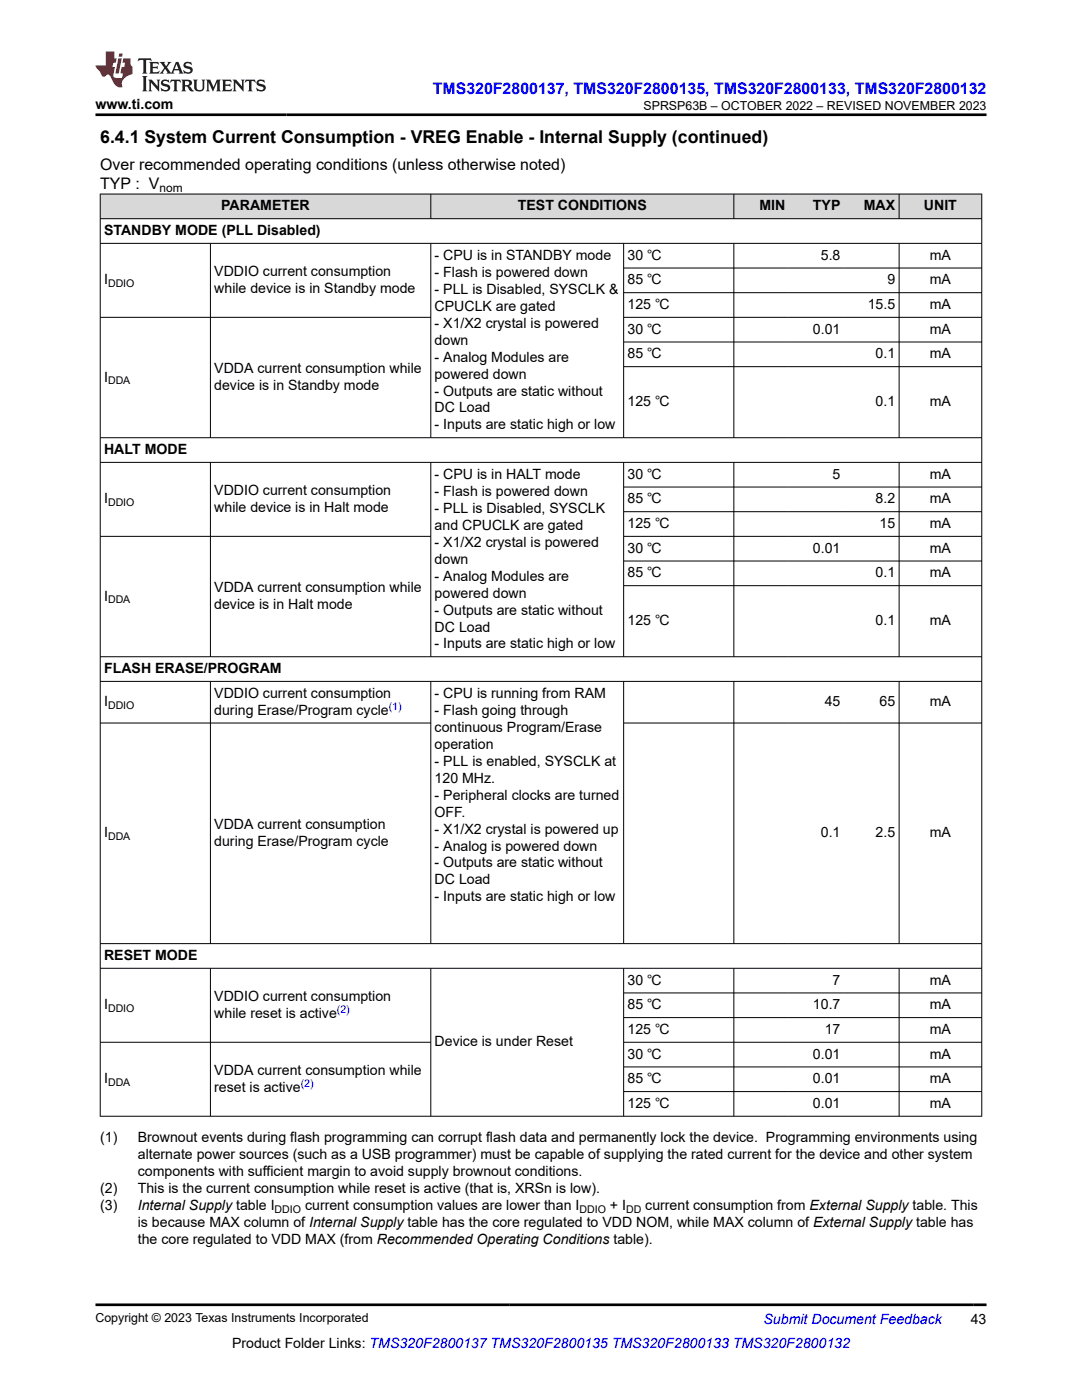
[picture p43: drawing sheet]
<svg xmlns="http://www.w3.org/2000/svg" width="216mm" height="279mm" viewBox="0 0 216 279" stroke-linecap="round" stroke-linejoin="round" font-family="sans-serif">
<defs><g id="words">
<text font-size="3.5" x="20" y="28.5">6.4.1 System Current Consumption - VREG Enable - Internal Supply (continued)</text>
<text font-size="3.2" fill="#00f" x="86.4" y="18.7">TMS320F2800137, TMS320F2800135, TMS320F2800133, TMS320F2800132</text>
<g font-size="3.2">
<text x="20" y="33.9">Over recommended operating conditions (unless otherwise noted)</text>
<text x="20" y="37.7">TYP : V</text>
</g>
<g font-size="2.8">
<text x="19" y="21.8">www.ti.com</text>
<text x="44.1" y="42">PARAMETER</text>
<text x="103.3" y="42">TEST CONDITIONS</text>
<text x="151.5" y="42">MIN</text>
<text x="162.2" y="42">TYP</text>
<text x="172.4" y="42">MAX</text>
<text x="184.4" y="42">UNIT</text>
<text x="20.8" y="46.9">STANDBY MODE (PLL Disabled)</text>
<text x="86.7" y="51.8">- CPU is in STANDBY mode</text>
<text x="125.2" y="51.8">30 ℃</text>
<text x="163.8" y="51.8">5.8</text>
<text x="185.5" y="51.8">mA</text>
<text x="20.8" y="56.8">I</text>
<text x="42.8" y="55.1">VDDIO current consumption</text>
<text x="42.8" y="58.5">while device is in Standby mode</text>
<text x="86.7" y="55.2">- Flash is powered down</text>
<text x="86.7" y="58.6">- PLL is Disabled, SYSCLK &amp;</text>
<text x="125.2" y="56.8">85 ℃</text>
<text x="177.1" y="56.8">9</text>
<text x="185.5" y="56.8">mA</text>
<text x="86.7" y="62">CPUCLK are gated</text>
<text x="86.7" y="65.4">- X1/X2 crystal is powered</text>
<text x="125.2" y="61.7">125 ℃</text>
<text x="173.1" y="61.7">15.5</text>
<text x="185.5" y="61.7">mA</text>
<text x="86.7" y="68.8">down</text>
<text x="125.2" y="66.6">30 ℃</text>
<text x="125.2" y="71.5">85 ℃</text>
<text x="162.2" y="66.6">0.01</text>
<text x="174.7" y="71.5">0.1</text>
<text x="185.5" y="66.6">mA</text>
<text x="185.5" y="71.5">mA</text>
<text x="20.8" y="76.2">I</text>
<text x="42.8" y="74.5">VDDA current consumption while</text>
<text x="42.8" y="77.9">device is in Standby mode</text>
<text x="86.7" y="72.2">- Analog Modules are</text>
<text x="86.7" y="75.5">powered down</text>
<text x="86.7" y="78.9">- Outputs are static without</text>
<text x="86.7" y="82.3">DC Load</text>
<text x="125.2" y="81.1">125 ℃</text>
<text x="174.7" y="81.1">0.1</text>
<text x="185.5" y="81.1">mA</text>
<text x="86.7" y="85.7">- Inputs are static high or low</text>
<text x="20.8" y="90.6">HALT MODE</text>
<text x="86.7" y="95.6">- CPU is in HALT mode</text>
<text x="125.2" y="95.6">30 ℃</text>
<text x="166.1" y="95.6">5</text>
<text x="185.5" y="95.6">mA</text>
<text x="20.8" y="100.5">I</text>
<text x="42.8" y="98.8">VDDIO current consumption</text>
<text x="86.7" y="98.9">- Flash is powered down</text>
<text x="125.2" y="100.5">85 ℃</text>
<text x="174.7" y="100.5">8.2</text>
<text x="185.5" y="100.5">mA</text>
<text x="42.8" y="102.2">while device is in Halt mode</text>
<text x="86.7" y="102.3">- PLL is Disabled, SYSCLK</text>
<text x="86.7" y="105.7">and CPUCLK are gated</text>
<text x="125.2" y="105.4">125 ℃</text>
<text x="175.5" y="105.4">15</text>
<text x="185.5" y="105.4">mA</text>
<text x="86.7" y="109.1">- X1/X2 crystal is powered</text>
<text x="86.7" y="112.5">down</text>
<text x="125.2" y="110.3">30 ℃</text>
<text x="162.2" y="110.3">0.01</text>
<text x="185.5" y="110.3">mA</text>
<text x="20.8" y="119.9">I</text>
<text x="42.8" y="118.2">VDDA current consumption while</text>
<text x="86.7" y="115.9">- Analog Modules are</text>
<text x="86.7" y="119.3">powered down</text>
<text x="125.2" y="115.2">85 ℃</text>
<text x="174.7" y="115.2">0.1</text>
<text x="185.5" y="115.2">mA</text>
<text x="42.8" y="121.6">device is in Halt mode</text>
<text x="86.7" y="122.6">- Outputs are static without</text>
<text x="125.2" y="124.8">125 ℃</text>
<text x="174.7" y="124.8">0.1</text>
<text x="185.5" y="124.8">mA</text>
<text x="86.7" y="126">DC Load</text>
<text x="86.7" y="129.4">- Inputs are static high or low</text>
<text x="20.8" y="134.3">FLASH ERASE/PROGRAM</text>
<text x="20.8" y="141">I</text>
<text x="42.8" y="139.3">VDDIO current consumption</text>
<text x="42.8" y="142.6">during Erase/Program cycle</text>
<text x="86.7" y="139.3">- CPU is running from RAM</text>
<text x="86.7" y="142.6">- Flash going through</text>
<text x="164.6" y="141">45</text>
<text x="175.5" y="141">65</text>
<text x="185.5" y="141">mA</text>
<text x="86.7" y="146">continuous Program/Erase</text>
<text x="86.7" y="149.4">operation</text>
<text x="86.7" y="152.8">- PLL is enabled, SYSCLK at</text>
<text x="86.7" y="156.2">120 MHz.</text>
<text x="86.7" y="159.6">- Peripheral clocks are turned</text>
<text x="20.8" y="167.1">I</text>
<text x="42.8" y="165.4">VDDA current consumption</text>
<text x="86.7" y="163">OFF.</text>
<text x="86.7" y="166.4">- X1/X2 crystal is powered up</text>
<text x="163.8" y="167.1">0.1</text>
<text x="174.7" y="167.1">2.5</text>
<text x="185.5" y="167.1">mA</text>
<text x="42.8" y="168.8">during Erase/Program cycle</text>
<text x="86.7" y="169.7">- Analog is powered down</text>
<text x="86.7" y="173.1">- Outputs are static without</text>
<text x="86.7" y="176.5">DC Load</text>
<text x="86.7" y="179.9">- Inputs are static high or low</text>
<text x="20.8" y="191.6">RESET MODE</text>
<text x="125.2" y="196.5">30 ℃</text>
<text x="166.1" y="196.5">7</text>
<text x="185.5" y="196.5">mA</text>
<text x="20.8" y="201.4">I</text>
<text x="42.8" y="199.7">VDDIO current consumption</text>
<text x="42.8" y="203.1">while reset is active</text>
<text x="125.2" y="201.4">85 ℃</text>
<text x="162.2" y="201.4">10.7</text>
<text x="185.5" y="201.4">mA</text>
<text x="86.7" y="208.8">Device is under Reset</text>
<text x="125.2" y="206.4">125 ℃</text>
<text x="164.6" y="206.4">17</text>
<text x="185.5" y="206.4">mA</text>
<text x="42.8" y="214.5">VDDA current consumption while</text>
<text x="125.2" y="211.3">30 ℃</text>
<text x="162.2" y="211.3">0.01</text>
<text x="185.5" y="211.3">mA</text>
<text x="20.8" y="216.2">I</text>
<text x="42.8" y="217.9">reset is active</text>
<text x="125.2" y="216.2">85 ℃</text>
<text x="125.2" y="221.1">125 ℃</text>
<text x="162.2" y="216.2">0.01</text>
<text x="162.2" y="221.1">0.01</text>
<text x="185.5" y="216.2">mA</text>
<text x="185.5" y="221.1">mA</text>
<text x="20" y="227.9">(1)</text>
<text x="27.5" y="227.9">Brownout events during flash programming can corrupt flash data and permanently lock the device. Programming environments using</text>
<text x="27.5" y="231.3">alternate power sources (such as a USB programmer) must be capable of supplying the rated current for the device and other system</text>
<text x="20" y="238.1">(2)</text>
<text x="27.5" y="234.7">components with sufficient margin to avoid supply brownout conditions.</text>
<text x="27.5" y="238.1">This is the current consumption while reset is active (that is, XRSn is low).</text>
<text x="20" y="241.5">(3)</text>
<text x="27.5" y="241.5">Internal Supply table I</text>
<text x="27.5" y="244.9">is because MAX column of Internal Supply table has the core regulated to VDD NOM, while MAX column of External Supply table has</text>
<text x="60.9" y="241.5">current consumption values are lower than I</text>
<text x="121.7" y="241.5">+ I</text>
<text x="128.8" y="241.5">current consumption from External Supply table. This</text>
<text x="27.5" y="248.2">the core regulated to VDD MAX (from Recommended Operating Conditions table).</text>
<text x="46.3" y="269">Product Folder Links: TMS320F2800137 TMS320F2800135 TMS320F2800133 TMS320F2800132</text>
<text x="193.7" y="264.2">43</text>
</g>
<text font-size="2.8" fill="#00f" x="152.4" y="264.2">Submit Document Feedback</text>
<g font-size="2.5">
<text x="128.4" y="21.9">SPRSP63B – OCTOBER 2022 – REVISED NOVEMBER 2023</text>
<text x="19" y="263.9">Copyright © 2023 Texas Instruments Incorporated</text>
</g>
<text font-size="2.4" x="31.8" y="38.3">nom</text>
<g font-size="2.1">
<text x="21.6" y="57.3">DDIO</text>
<text x="21.6" y="76.7">DDA</text>
<text x="21.6" y="101">DDIO</text>
<text x="21.6" y="120.4">DDA</text>
<text x="21.6" y="141.5">DDIO</text>
<text x="21.6" y="167.7">DDA</text>
<text x="21.6" y="202">DDIO</text>
<text x="21.6" y="216.8">DDA</text>
<text x="54.8" y="242">DDIO</text>
<text x="115.6" y="242">DDIO</text>
<text x="124.9" y="242">DD</text>
</g>
<g font-size="2.1" fill="#00f">
<text x="77.6" y="141.7">(1)</text>
<text x="67.2" y="202.2">(2)</text>
<text x="60" y="217">(2)</text>
</g>
</g></defs>
<g fill="#d8d8d8">
<path d="M20 38.7h175.9v4.9h-175.9z" fill-rule="evenodd"/>
<path d="M20.1 38.8h65.8v4.8h-65.8z" fill-rule="evenodd"/>
<path d="M86 38.8h60.4v4.8h-60.4z" fill-rule="evenodd"/>
<path d="M146.5 38.8h10.9v4.8h-10.9z" fill-rule="evenodd"/>
<path d="M157.4 38.8h11v4.8h-11z" fill-rule="evenodd"/>
<path d="M168.4 38.8h10.9v4.8h-10.9z" fill-rule="evenodd"/>
<path d="M179.5 38.8h16.3v4.8h-16.3z" fill-rule="evenodd"/>
</g>
<g fill="none" stroke="#000" stroke-width=".2">
<path d="M19.9 38.7h176.1M20 38.7v184.1M86 38.7v5M146.4 38.7v5M179.4 38.7v5M195.9 38.7v184.1M19.9 43.6h176.1M19.9 48.6h176.1M42 48.6v38.8M86 48.6v38.8M124.4 48.6v38.8M124.4 53.5h71.6"/>
<path d="M124.4 58.4h71.6M146.4 48.6v38.8M179.4 48.6v38.8M19.9 63.3h66.1M124.4 63.3h71.6M124.4 68.3h71.6M124.4 73.2h71.6M19.9 92.3h176.1M42 92.3v38.8M86 92.3v38.8M124.4 92.3v38.8M124.4 97.2h71.6"/>
<path d="M146.4 92.3v38.8M179.4 92.3v38.8M196 87.4h-176.1M19.9 107h66.1M124.4 107h71.6M124.4 102.1h71.6M124.4 112h71.6M124.4 116.9h71.6M19.9 131.1h176.1M19.9 136h176.1M42 136v52.4M86 136v52.4"/>
<path d="M124.4 136v52.4M146.4 136v52.4M179.4 136v52.4M19.9 144.3h66.1M124.4 144.3h71.6M19.9 188.3h176.1M19.9 193.2h176.1M42 193.2v29.6M86 193.2v29.6M124.4 193.2v29.6M124.4 198.2h71.6M146.4 193.2v29.6"/>
<path d="M179.4 193.2v29.6M19.9 208h66.1M124.4 208h71.6M124.4 203.1h71.6M124.4 212.9h71.6M124.4 217.8h71.6M19.9 222.8h176.1"/>
</g>
<path d="M27.7 11.6l-.2 .6 .5-.2h.6v.1v2.2l-.2 .4h1l-.2-.4v-2.2v-.1h.5l.5 .2-.1-.6zM29.8 12.4l.2 .3v1.6l-.2 .4h1.9l.1-.6a1.08 1.08 0 0 1-1.3 .2v-.7h.6l.4 .2v-.7l-.4 .2h-.6v-.5l.2-.2a1 1 0 0 1 1 .3l-.1-.5zM31.8 12.4l1 1.1-1 1.2h.9l-.2-.2 .4-.8 .5 .8-.2 .2h1.6l-.2-.2 .1-.5h1l.1 .5-.1 .2h.9l-.2-.4-.8-1.9h-.5l-1 2.1-.8-1.1 .9-1h-.8l.2 .2-.5 .6-.3-.6 .1-.2zM35.2 12.8l.4 1h-.8zM36.8 12.5a.65 .65 0 0 0-.2 .7 .65 .65 0 0 0 .6 .5l.7 .1 .1 .3a.79 .79 0 0 1-.7 .4 .79 .79 0 0 1-.7-.5l.1 .7 .2-.1a.93 .93 0 0 0 1.1 0 .93 .93 0 0 0 .4-.9 1.46 1.46 0 0 0-1.2-.6l-.1-.3a1.09 1.09 0 0 1 1.2 .2l-.2-.6-.1 .1-.6-.2zM28.4 15.2l.2 .4v2.2l-.2 .4h1l-.2-.4v-2.2l.2-.4zM29.6 15.9l.2 .4v1.5l-.2 .4h.8l-.3-.4v-1.3l1.7 1.8v-2l.2-.4h-.8l.2 .2 .1 1.1-1.2-1.3zM32.3 16a.65 .65 0 0 0-.2 .8 .65 .65 0 0 0 .7 .4l.6 .2 .1 .2a.79 .79 0 0 1-.7 .4 .79 .79 0 0 1-.7-.5l.1 .7 .2-.1a.93 .93 0 0 0 1.1 .1 .93 .93 0 0 0 .4-1 1.46 1.46 0 0 0-1.2-.5l-.1-.4a1.09 1.09 0 0 1 1.2 .2l-.2-.6-.1 .1-.6-.1zM34.1 15.9l-.1 .6a.63 .63 0 0 1 .7-.3l.1 1.6-.3 .4h1l-.2-.4v-1.6a.66 .66 0 0 1 .8 .3l-.1-.6zM36.2 15.9l.2 .4v1.5l-.2 .4h.9l-.2-.2v-.7h.5l.1 .2a.79 .79 0 0 0 1.2 .6l-1-.9a.61 .61 0 0 0 .6-.6 .61 .61 0 0 0-.5-.7zM36.9 16.2h.2a.47 .47 0 0 1 .5 .1 .47 .47 0 0 1 .1 .5l-.2 .1-.6 .1zM38.5 15.9l.2 .2a2.27 2.27 0 0 0 .4 2 1.04 1.04 0 0 0 1.7-.7v-1.3l.2-.2h-.8l.2 .4v1.1a.6 .6 0 0 1-.6 .6 .6 .6 0 0 1-.6-.6v-1.1l.3-.4zM41.1 15.9l.2 .4v1.5l-.2 .4h.7l-.2-.4v-1.4l.9 1.9 .8-1.9v1.4l-.2 .4h1l-.3-.4v-1.5l.3-.4h-.8l-.7 1.5-.7-1.5zM44.3 15.9l.2 .4v1.5l-.2 .4h1.9l.1-.6a1.09 1.09 0 0 1-1.3 .2v-.7h.6l.4 .2v-.6l-.4 .2h-.6v-.6l.2-.1a1.01 1.01 0 0 1 1 .3l-.1-.6zM46.4 15.9l.3 .4v1.5l-.3 .4h.8l-.2-.4v-1.3l1.6 1.8v-2l.2-.4h-.7l.2 .2v1.1l-1.2-1.3zM49 15.9l-.1 .6a.63 .63 0 0 1 .8-.3v1.6l-.3 .4h1l-.2-.4v-1.6a.66 .66 0 0 1 .8 .3l-.1-.6zM51.4 16a.65 .65 0 0 0-.2 .8 .65 .65 0 0 0 .6 .4l.6 .2 .2 .2a.79 .79 0 0 1-.8 .4 .79 .79 0 0 1-.6-.5l.1 .7 .2-.1a.93 .93 0 0 0 1 .1 .93 .93 0 0 0 .5-1 1.46 1.46 0 0 0-1.3-.5l-.1-.4a1.09 1.09 0 0 1 1.3 .2l-.2-.6-.2 .1-.5-.1z" fill="#231f20"/>
<path d="M21.1 10.3v2.7h-2.1l.1 .4 .9 1a.95 .95 0 0 0 .9 .9 .59 .59 0 0 1 .6-.4 .59 .59 0 0 1 .5 .3l.4 .8a1.59 1.59 0 0 0 2.1 1.4 1.61 1.61 0 0 1 1-2.3l1-.3-.1-1.5a1.59 1.59 0 0 1-.4-1.7h-1.4l-.2 .9h.5l-.1 .9h-.5l-.2 .9v.3l.4 .1-.2 .9h-.6a.73 .73 0 0 1-1.1-.7l.3-1.5h-.5l.2-.9h.5l.2-.9h-.5v-1.3zM23.6 11.6l-.6 3.1h.7l.6-3.1zM23.8 10.7l-.1 .6h.7l.1-.6z" fill="#ed1c24"/>
<path d="M19 22.9h177.8M19 260.4h177.8" fill="none" stroke="#000" stroke-width=".53"/>
<use href="#words"/>
</svg>
